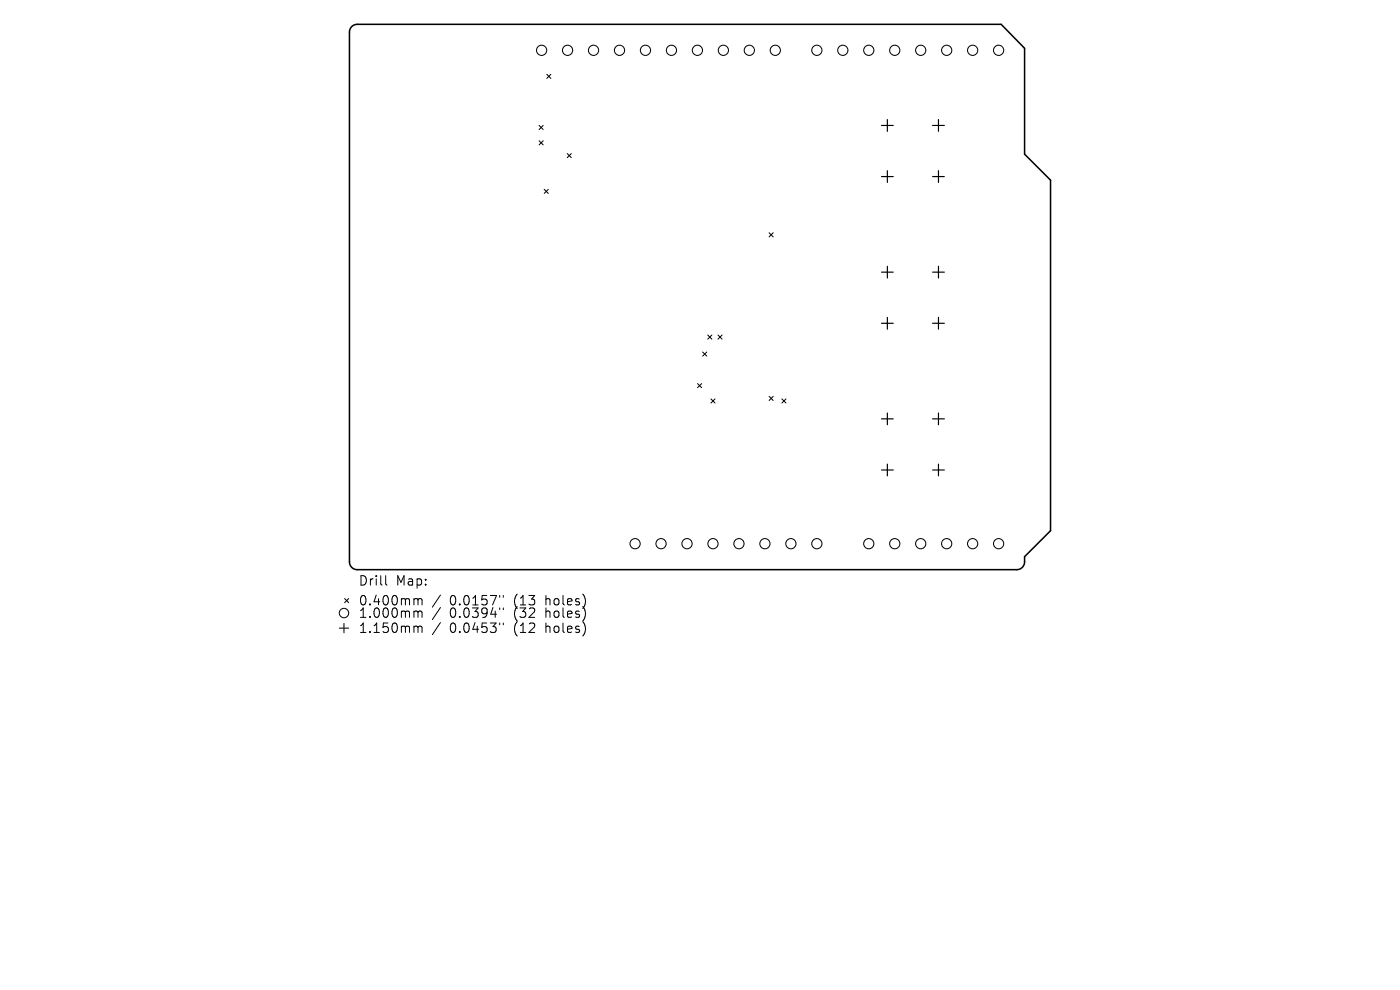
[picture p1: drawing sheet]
<svg xmlns="http://www.w3.org/2000/svg" width="297mm" height="210mm" viewBox="0 0 297 210" stroke-linecap="round" stroke-linejoin="round" font-family="sans-serif">
<defs><g id="words">
<g font-size="2.8">
<text x="76" y="124.5">Drill</text>
<text x="84" y="124.5">Map:</text>
<text x="76" y="128.7">0.400mm</text>
<text x="76" y="131.3">1.000mm</text>
<text x="95.4" y="128.7">0.0157&quot;</text>
<text x="95.4" y="131.3">0.0394&quot;</text>
<text x="109.1" y="128.7">(13</text>
<text x="109.1" y="131.3">(32</text>
<text x="116" y="128.7">holes)</text>
<text x="116" y="131.3">holes)</text>
<text x="76" y="134.5">1.150mm</text>
<text x="95.4" y="134.5">0.0453&quot;</text>
<text x="109.1" y="134.5">(12</text>
<text x="116" y="134.5">holes)</text>
</g>
</g></defs>
<path d="M74.6 5.6l.5-.3 .7-.1h136.6l5 5v22.5l5.5 5.5v74.4l-5.5 5.5v1.1a1.65 1.65 0 0 1-1.7 1.6h-139.9a1.65 1.65 0 0 1-1.7-1.6v-112.4l.1-.6z" fill="none" stroke="#000" stroke-width=".33"/>
<g fill="none" stroke="#000" stroke-width=".22">
<path d="M116 15.8l.9 .8M116.9 15.8l-.9 .8M114.4 26.6l.8 .9M114.4 29.9l.8 .8M115.2 26.6l-.8 .9M115.2 29.9l-.8 .8M120.3 32.6l.9 .8M121.2 32.6l-.9 .8M115.4 40.2l.9 .8M116.3 40.2l-.9 .8M163.2 49.4l.8 .9M164 49.4l-.8 .9"/>
<path d="M149.1 74.7l.8 .8M149.9 74.7l-.8 .8M150.1 71.1l.9 .8M151 71.1l-.9 .8M152.3 71.1l.9 .8M153.2 71.1l-.9 .8M148 81.4l.8 .8M148.8 81.4l-.8 .8M150.8 84.6l.9 .9M151.7 84.6l-.9 .9M163.2 84.1l.8 .8M164 84.1l-.8 .8"/>
<path d="M165.9 84.6l.8 .9M166.7 84.6l-.8 .9M72 133.2h2M73 132.2v2M73.1 127l.9 .8M74 127l-.9 .8"/>
<circle cx="114.9" cy="10.7" r="1.08"/>
<circle cx="120.4" cy="10.7" r="1.08"/>
<circle cx="125.9" cy="10.7" r="1.08"/>
<circle cx="131.4" cy="10.7" r="1.08"/>
<circle cx="136.9" cy="10.7" r="1.08"/>
<circle cx="142.4" cy="10.7" r="1.08"/>
<circle cx="148" cy="10.7" r="1.08"/>
<circle cx="153.5" cy="10.7" r="1.08"/>
<circle cx="159" cy="10.7" r="1.08"/>
<circle cx="164.5" cy="10.7" r="1.08"/>
<circle cx="173.3" cy="10.7" r="1.08"/>
<circle cx="178.8" cy="10.7" r="1.08"/>
<circle cx="184.3" cy="10.7" r="1.08"/>
<circle cx="189.8" cy="10.7" r="1.08"/>
<circle cx="195.3" cy="10.7" r="1.08"/>
<circle cx="200.8" cy="10.7" r="1.08"/>
<circle cx="206.3" cy="10.7" r="1.08"/>
<circle cx="211.8" cy="10.7" r="1.08"/>
<circle cx="134.7" cy="115.3" r="1.08"/>
<circle cx="140.2" cy="115.3" r="1.08"/>
<circle cx="145.7" cy="115.3" r="1.08"/>
<circle cx="151.3" cy="115.3" r="1.08"/>
<circle cx="156.8" cy="115.3" r="1.08"/>
<circle cx="162.3" cy="115.3" r="1.08"/>
<circle cx="167.8" cy="115.3" r="1.08"/>
<circle cx="173.3" cy="115.3" r="1.08"/>
<circle cx="184.3" cy="115.3" r="1.08"/>
<circle cx="189.8" cy="115.3" r="1.08"/>
<circle cx="195.3" cy="115.3" r="1.08"/>
<circle cx="200.8" cy="115.3" r="1.08"/>
<circle cx="206.3" cy="115.3" r="1.08"/>
<circle cx="211.8" cy="115.3" r="1.08"/>
<circle cx="73" cy="130" r="1"/>
</g>
<g fill="none" stroke="#000" stroke-width=".25">
<path d="M187 26.6h2.5M187 37.5h2.5M188.2 25.4v2.5M188.2 36.2v2.5M197.8 26.6h2.5M197.8 37.5h2.5M199.1 25.4v2.5M199.1 36.2v2.5M187 57.7h2.5M188.2 56.5v2.5M197.8 57.7h2.5M199.1 56.5v2.5"/>
<path d="M187 68.6h2.5M188.2 67.3v2.5M197.8 68.6h2.5M199.1 67.3v2.5M187 88.9h2.5M187 99.7h2.5M188.2 87.6v2.5M188.2 98.4v2.5M197.8 88.9h2.5M197.8 99.7h2.5M199.1 87.6v2.5M199.1 98.4v2.5"/>
</g>
<g fill="none" stroke="#000" stroke-width=".21">
<path d="M81.8 122.1v1.7l.3 .3M88.1 127h.3l.3 .3M88.1 129.6h.3l.3 .3M88.1 132.8h.3l.3 .3M88.7 127.3l.3-.3 .4 .1 .1 1.2M88.7 127.3v1M88.7 129.9v1.1M88.7 133.1v1.1M88.7 129.9l.3-.3 .4 .1 .1 1.3M88.7 133.1l.3-.3 .4 .1 .1 1.3M93.4 126.2l-1.7 2.6M93.4 128.9l-1.7 2.5"/>
<path d="M93.4 132.1l-1.7 2.5M106 126.3v.4M106 129v.3M106 132.2v.3M106.8 126.3v.4M106.8 129v.3M106.8 132.2v.3"/>
</g>
<use href="#words"/>
</svg>
